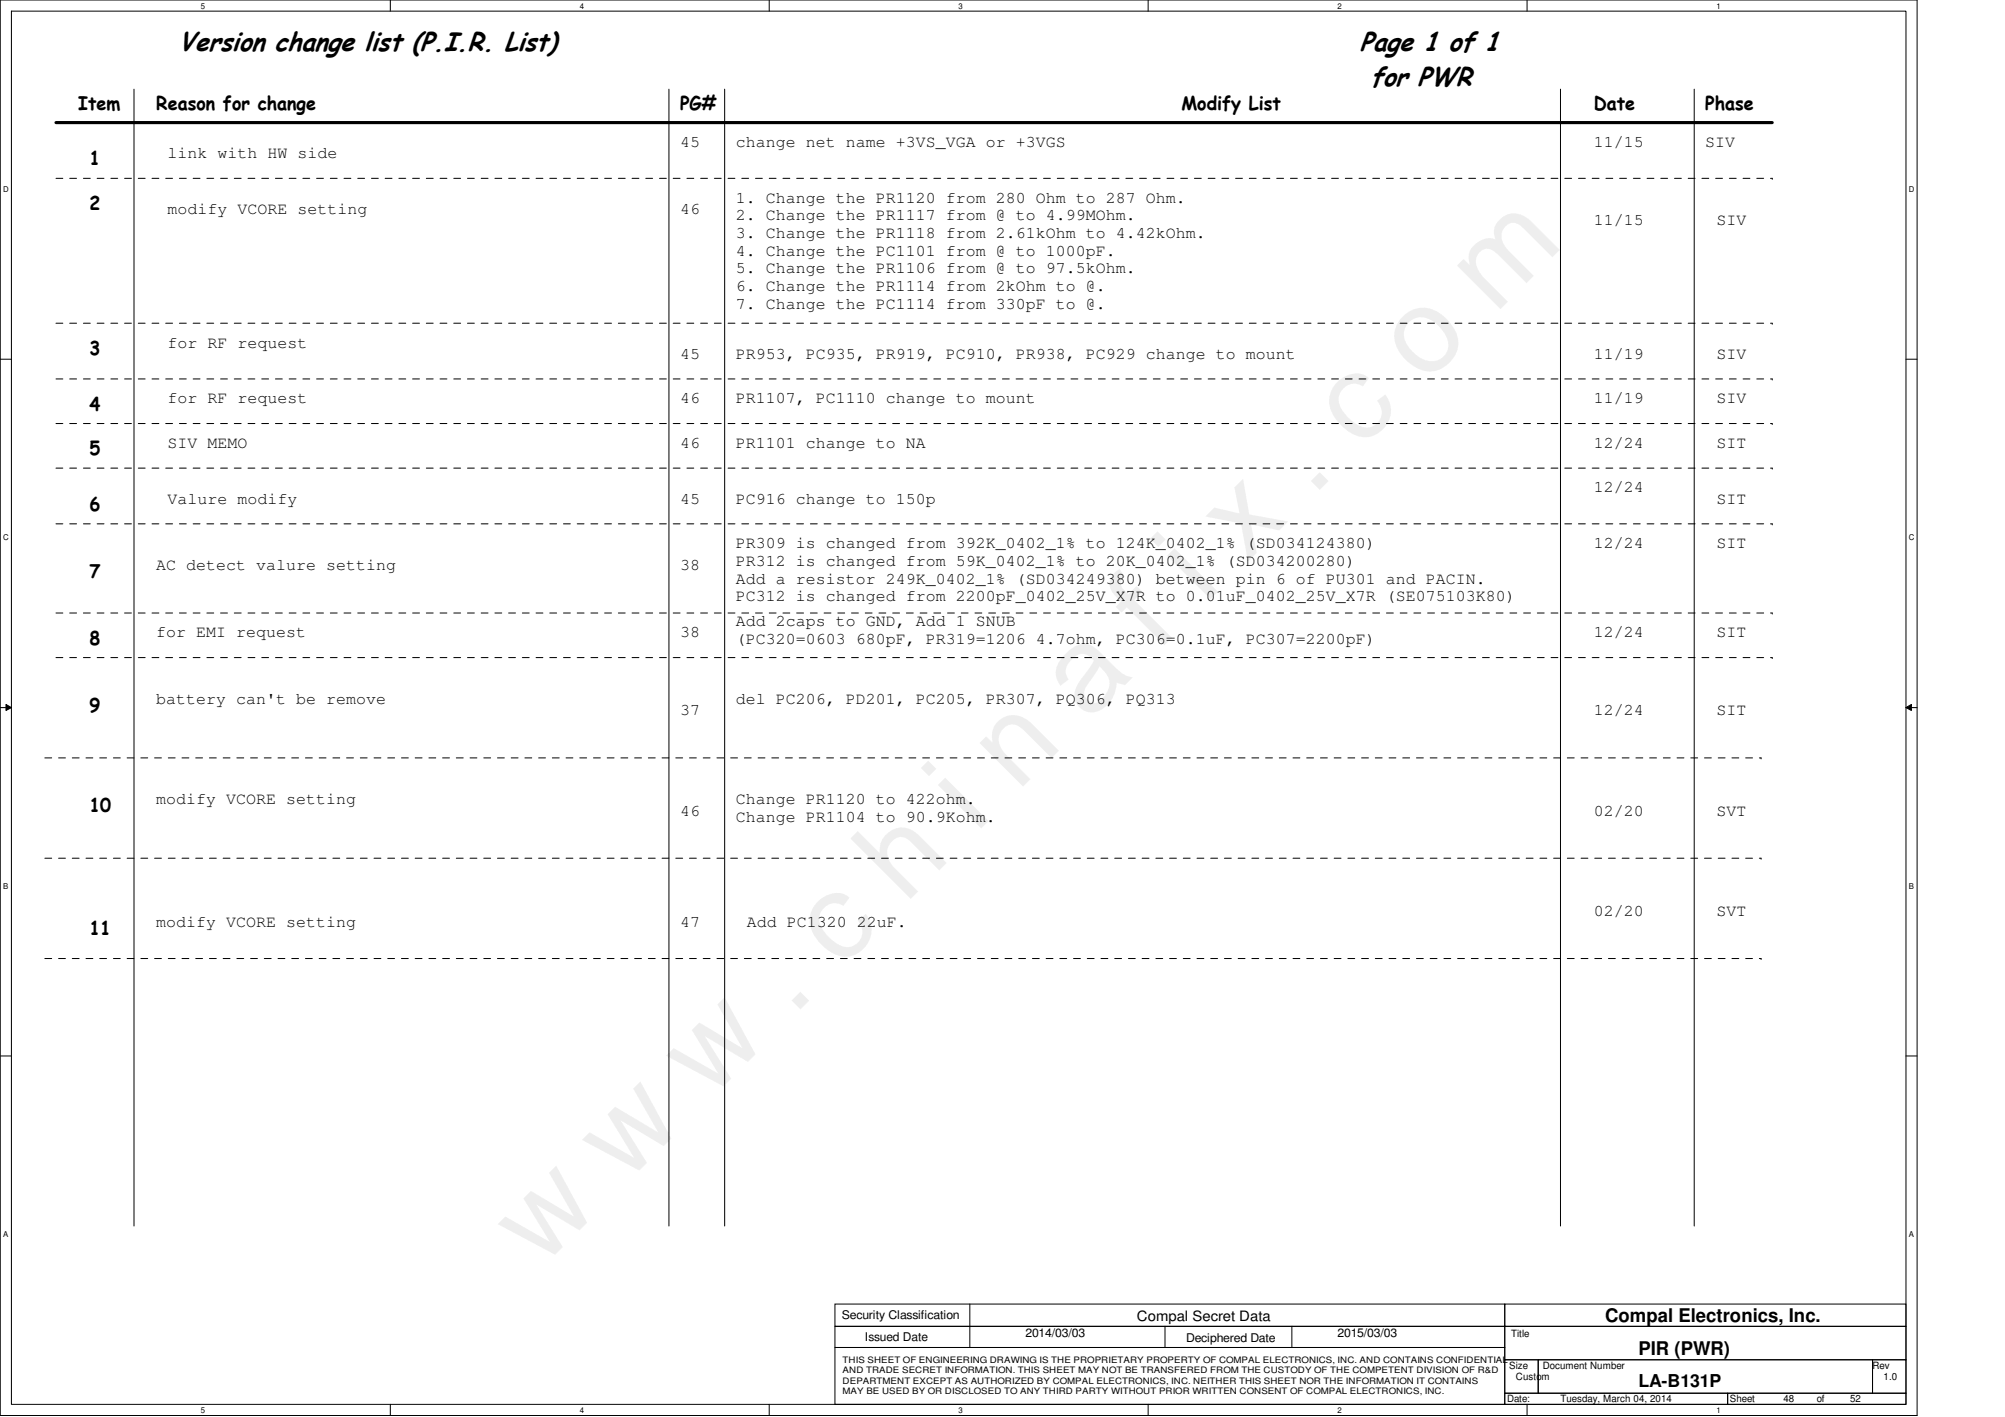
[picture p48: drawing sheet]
<svg xmlns="http://www.w3.org/2000/svg" width="297mm" height="210mm" viewBox="0 0 297 210" stroke-linecap="round" stroke-linejoin="round" font-family="sans-serif">
<defs><g id="words">
<g font-size="4">
<text x="26.5" y="7.5">Version change list (P.I.R. List)</text>
<text x="201.5" y="7.5">Page 1 of 1</text>
<text x="203" y="12.8">for PWR</text>
</g>
<g font-size="2.8">
<text x="11.6" y="16.3">Item</text>
<text x="23.2" y="16.3">Reason for change</text>
<text x="100.7" y="16.3">PG#</text>
<text x="175" y="16.3">Modify List</text>
<text x="236.1" y="16.3">Date</text>
<text x="252.6" y="16.3">Phase</text>
<text x="13.2" y="24.5">1</text>
<text x="13.2" y="31.1">2</text>
<text x="13.2" y="52.6">3</text>
<text x="13.2" y="60.8">4</text>
<text x="13.2" y="67.4">5</text>
<text x="13.2" y="75.7">6</text>
<text x="13.2" y="85.6">7</text>
<text x="13.2" y="95.5">8</text>
<text x="13.2" y="105.4">9</text>
<text x="13.2" y="120.3">10</text>
<text x="13.2" y="138.4">11</text>
<text x="237.8" y="195.8">Compal Electronics, Inc.</text>
<text x="242.7" y="200.7">PIR (PWR)</text>
</g>
<text font-size="2.6" x="242.7" y="205.5">LA-B131P</text>
<g font-size="2.5">
<text x="24.8" y="23.4">link with HW side</text>
<text x="100.7" y="21.8">45</text>
<text x="109" y="21.8">change net name +3VS_VGA or +3VGS</text>
<text x="236.1" y="21.8">11/15</text>
<text x="252.6" y="21.8">SIV</text>
<text x="24.8" y="31.7">modify VCORE setting</text>
<text x="100.8" y="31.7">46</text>
<text x="109" y="30">1. Change the PR1120 from 280 Ohm to 287 Ohm.</text>
<text x="109" y="32.6">2. Change the PR1117 from @ to 4.99MOhm.</text>
<text x="109" y="35.3">3. Change the PR1118 from 2.61kOhm to 4.42kOhm.</text>
<text x="236.1" y="33.3">11/15</text>
<text x="254.3" y="33.3">SIV</text>
<text x="109" y="37.9">4. Change the PC1101 from @ to 1000pF.</text>
<text x="109" y="40.5">5. Change the PR1106 from @ to 97.5kOhm.</text>
<text x="109" y="43.1">6. Change the PR1114 from 2kOhm to @.</text>
<text x="109" y="45.8">7. Change the PC1114 from 330pF to @.</text>
<text x="24.8" y="51.5">for RF request</text>
<text x="100.8" y="53.1">45</text>
<text x="109" y="53.1">PR953, PC935, PR919, PC910, PR938, PC929 change to mount</text>
<text x="236.1" y="53.1">11/19</text>
<text x="254.3" y="53.1">SIV</text>
<text x="24.8" y="59.7">for RF request</text>
<text x="100.8" y="59.7">46</text>
<text x="109" y="59.7">PR1107, PC1110 change to mount</text>
<text x="236.1" y="59.7">11/19</text>
<text x="254.3" y="59.7">SIV</text>
<text x="24.8" y="66.3">SIV MEMO</text>
<text x="100.7" y="66.3">46</text>
<text x="109" y="66.3">PR1101 change to NA</text>
<text x="236.1" y="66.3">12/24</text>
<text x="254.3" y="66.3">SIT</text>
<text x="24.8" y="74.6">Valure modify</text>
<text x="100.7" y="74.6">45</text>
<text x="109" y="74.6">PC916 change to 150p</text>
<text x="236.1" y="72.9">12/24</text>
<text x="254.3" y="74.6">SIT</text>
<text x="109" y="81.2">PR309 is changed from 392K_0402_1% to 124K_0402_1% (SD034124380)</text>
<text x="109" y="83.8">PR312 is changed from 59K_0402_1% to 20K_0402_1% (SD034200280)</text>
<text x="236.1" y="81.2">12/24</text>
<text x="254.3" y="81.2">SIT</text>
<text x="23.2" y="84.5">AC detect valure setting</text>
<text x="100.7" y="84.5">38</text>
<text x="109" y="86.4">Add a resistor 249K_0402_1% (SD034249380) between pin 6 of PU301 and PACIN.</text>
<text x="109" y="89.1">PC312 is changed from 2200pF_0402_25V_X7R to 0.01uF_0402_25V_X7R (SE075103K80)</text>
<text x="23.2" y="94.4">for EMI request</text>
<text x="100.7" y="94.4">38</text>
<text x="109" y="92.8">Add 2caps to GND, Add 1 SNUB</text>
<text x="109" y="95.4">(PC320=0603 680pF, PR319=1206 4.7ohm, PC306=0.1uF, PC307=2200pF)</text>
<text x="236.1" y="94.4">12/24</text>
<text x="254.3" y="94.4">SIT</text>
<text x="23.2" y="104.3">battery can't be remove</text>
<text x="100.7" y="106">37</text>
<text x="109" y="104.3">del PC206, PD201, PC205, PR307, PQ306, PQ313</text>
<text x="236.1" y="106">12/24</text>
<text x="254.3" y="106">SIT</text>
<text x="23.2" y="119.2">modify VCORE setting</text>
<text x="109" y="119.2">Change PR1120 to 422ohm.</text>
<text x="100.8" y="120.8">46</text>
<text x="109" y="121.8">Change PR1104 to 90.9Kohm.</text>
<text x="236.1" y="120.8">02/20</text>
<text x="254.3" y="120.8">SVT</text>
<text x="23.2" y="137.3">modify VCORE setting</text>
<text x="100.8" y="137.3">47</text>
<text x="110.7" y="137.3">Add PC1320 22uF.</text>
<text x="236.1" y="135.7">02/20</text>
<text x="254.3" y="135.7">SVT</text>
</g>
<text font-size="2.1" x="168.4" y="195.6">Compal Secret Data</text>
<g font-size="1.8">
<text x="124.7" y="195.5">Security Classification</text>
<text x="128.1" y="198.6">Issued Date</text>
<text x="151.9" y="198.1">2014/03/03</text>
<text x="175.7" y="198.8">Deciphered Date</text>
<text x="198.2" y="198.1">2015/03/03</text>
</g>
<g font-size="1.5">
<text x="223.9" y="198">Title</text>
<text x="223.6" y="202.8">Size</text>
<text x="228.6" y="202.8">Document Number</text>
<text x="277.4" y="202.8">Rev</text>
<text x="223.3" y="207.7">Date:</text>
<text x="224.6" y="204.4">Custom</text>
<text x="231.2" y="207.7">Tuesday, March 04, 2014</text>
<text x="256.3" y="207.7">Sheet</text>
<text x="264.2" y="207.7">48</text>
<text x="269.2" y="207.7">of</text>
<text x="274.1" y="207.7">52</text>
<text x="279.1" y="204.4">1.0</text>
</g>
<g font-size="1.3">
<text x="124.8" y="201.9">THIS SHEET OF ENGINEERING DRAWING IS THE PROPRIETARY PROPERTY OF COMPAL ELECTRONICS, INC. AND CONTAINS CONFIDENTIAL</text>
<text x="124.8" y="203.5">AND TRADE SECRET INFORMATION. THIS SHEET MAY NOT BE TRANSFERED FROM THE CUSTODY OF THE COMPETENT DIVISION OF R&amp;D</text>
<text x="124.8" y="205">DEPARTMENT EXCEPT AS AUTHORIZED BY COMPAL ELECTRONICS, INC. NEITHER THIS SHEET NOR THE INFORMATION IT CONTAINS</text>
<text x="124.8" y="206.5">MAY BE USED BY OR DISCLOSED TO ANY THIRD PARTY WITHOUT PRIOR WRITTEN CONSENT OF COMPAL ELECTRONICS, INC.</text>
</g>
<g font-size="1.2">
<text x="29.8" y="1.3">5</text>
<text x="85.9" y="1.3">4</text>
<text x="142" y="1.3">3</text>
<text x="198.2" y="1.3">2</text>
<text x="254.3" y="1.3">1</text>
<text x=".5" y="28.5">D</text>
<text x="282.8" y="28.5">D</text>
<text x=".5" y="80.1">C</text>
<text x="282.8" y="80.1">C</text>
<text x=".5" y="131.7">B</text>
<text x="282.8" y="131.7">B</text>
<text x=".5" y="183.3">A</text>
<text x="282.8" y="183.3">A</text>
<text x="29.8" y="209.3">5</text>
<text x="85.9" y="209.3">4</text>
<text x="142" y="209.3">3</text>
<text x="198.2" y="209.3">2</text>
<text x="254.3" y="209.3">1</text>
</g>
</g></defs>
<path d="M0 0h284v209.7h-284zM1.7 1.7h280.7v206.3h-280.7z" fill="none" stroke="#000" stroke-width=".15"/>
<g fill="#fff">
<path d="M29.8 .2h.6v1.3h-.6z"/>
<path d="M29.8 208.2h.6v1.4h-.6z"/>
</g>
<path d="M57.8 0v1.7M57.8 208v1.7" fill="none" stroke="#000" stroke-width=".15"/>
<g fill="#fff">
<path d="M85.9 .2h.6v1.3h-.6z"/>
<path d="M85.9 208.2h.6v1.4h-.6z"/>
</g>
<path d="M114 0v1.7M114 208v1.7" fill="none" stroke="#000" stroke-width=".15"/>
<g fill="#fff">
<path d="M142 .2h.6v1.3h-.6z"/>
<path d="M142 208.2h.6v1.4h-.6z"/>
</g>
<path d="M170.1 0v1.7M170.1 208v1.7" fill="none" stroke="#000" stroke-width=".15"/>
<g fill="#fff">
<path d="M198.2 .2h.6v1.3h-.6z"/>
<path d="M198.2 208.2h.6v1.4h-.6z"/>
</g>
<path d="M226.2 0v1.7M226.2 208v1.7" fill="none" stroke="#000" stroke-width=".15"/>
<g fill="#fff">
<path d="M254.3 .2h.6v1.3h-.6z"/>
<path d="M254.3 208.2h.6v1.4h-.6z"/>
<path d="M.5 27.4h.8v1.3h-.8z"/>
<path d="M282.8 27.4h.8v1.3h-.8z"/>
<path d="M.5 79h.8v1.3h-.8z"/>
<path d="M282.8 79h.8v1.3h-.8z"/>
</g>
<path d="M0 53.2h1.7M282.4 53.2h1.6" fill="none" stroke="#000" stroke-width=".15"/>
<g fill="#fff">
<path d="M.5 130.6h.7v1.3h-.7z"/>
<path d="M282.8 130.6h.7v1.3h-.7z"/>
</g>
<path d="M0 104.8h1.7M.9 104.4l.8 .4-.8 .4zM282.4 104.8l.8-.4v.8zM282.4 104.8h1.6" fill="none" stroke="#000" stroke-width=".15"/>
<path d="M.9 104.4l.8 .4-.8 .4zM282.4 104.8l.8-.4v.8z" fill="#000"/>
<g fill="#fff">
<path d="M.5 182.2h.7v1.3h-.7z"/>
<path d="M282.8 182.2h.7v1.3h-.7z"/>
</g>
<g fill="none" stroke="#000" stroke-width=".15">
<path d="M19.9 13.2v168.4M99.1 13.2v168.4M107.4 13.2v168.4M231.2 13.2v168.4M251 13.2v168.4M0 156.4h1.7M282.4 156.4h1.6M123.7 193.2h99.2v3.3h-99.2zM123.7 196.5h99.2v3.1h-99.2zM123.7 199.6h99.2v8.4h-99.2zM143.7 193.2v6.4M172.6 196.5v3.1"/>
<path d="M191.4 196.5v3.1M222.9 193.2h59.5v3.3h-59.5zM222.9 196.5h59.5v4.9h-59.5zM222.9 201.4h5v5h-5zM222.9 206.4h33v1.6h-33zM227.9 201.4h49.5v5h-49.5zM255.9 206.4h26.5v1.6h-26.5zM277.4 201.4h5v5h-5z"/>
</g>
<g fill="none" stroke="#000" stroke-width=".15" stroke-dasharray="1 1 1 1 1 1 1 1">
<path d="M8.3 26.4h254.3M262.6 26.4h.1M8.3 56.1h254.3M8.3 47.9h254.3M262.6 56.1h.1M262.6 47.9h.1M8.3 62.7h254.3M8.3 69.3h254.3M8.3 77.6h254.3M262.6 62.7h.1M262.6 69.3h.1M262.6 77.6h.1"/>
<path d="M8.3 97.4h254.3M8.3 90.8h254.3M262.6 97.4h.1M262.6 90.8h.1M6.6 112.3h254.3M260.9 112.3h.1M6.6 127.1h254.3M260.9 127.1h.1M6.6 142h254.3M260.9 142h.1"/>
</g>
<path d="M8.3 18.2h254.3" fill="none" stroke="#000" stroke-width=".47"/>
<use href="#words"/>
</svg>
